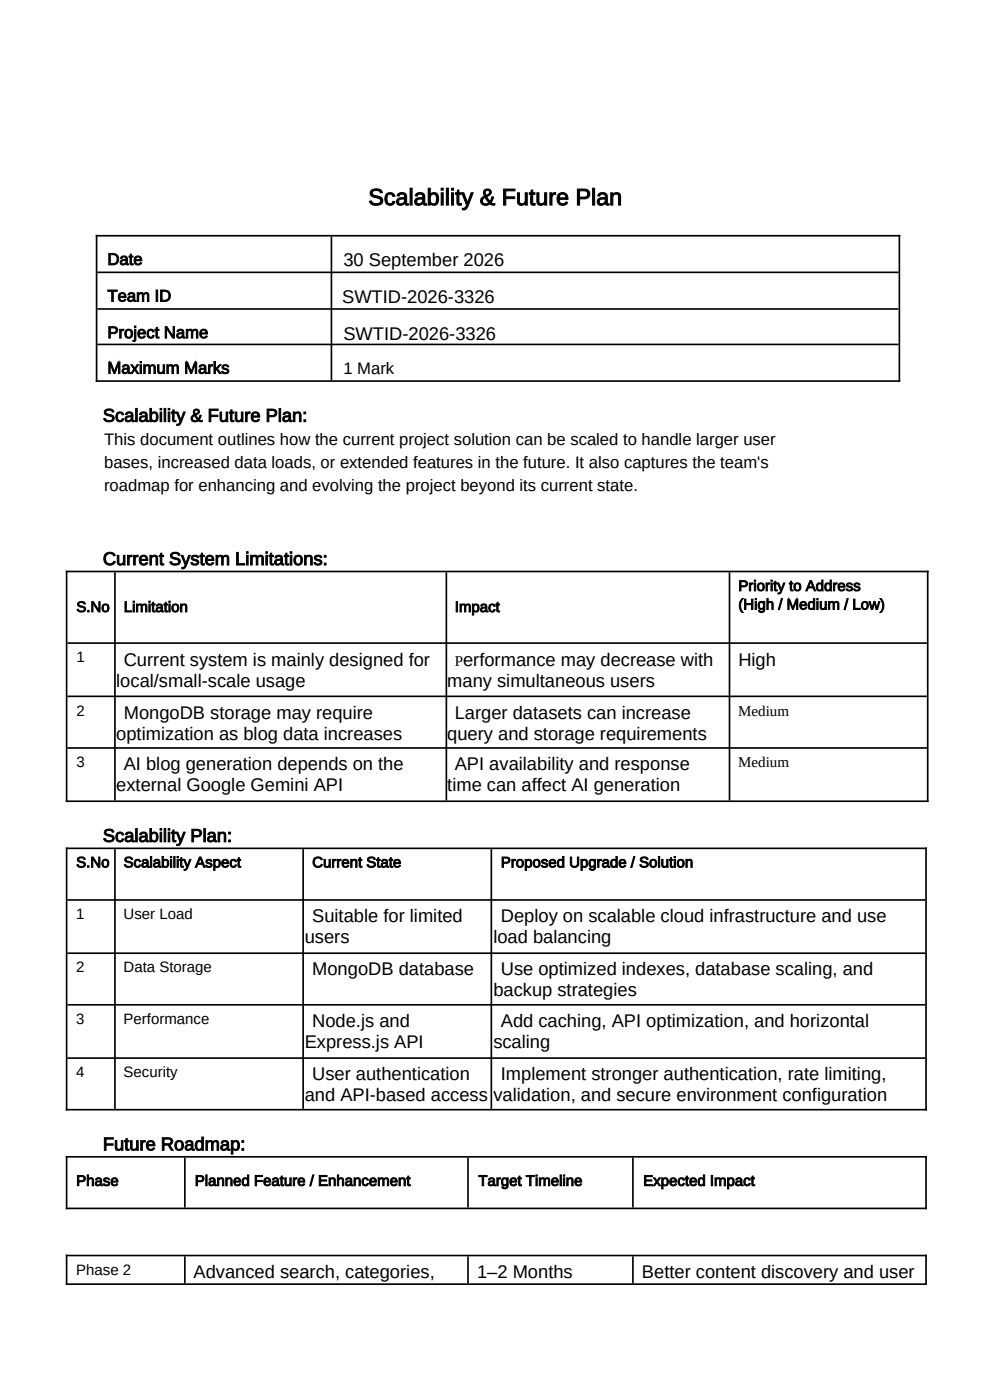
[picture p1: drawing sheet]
<svg xmlns="http://www.w3.org/2000/svg" width="210mm" height="297mm" viewBox="0 0 210 297" stroke-linecap="round" stroke-linejoin="round" font-family="sans-serif">
<defs><g id="words">
<text font-size="4.9" x="78" y="43.5">Scalability &amp; Future Plan</text>
<g font-size="3.9">
<text x="72.7" y="56.4">30 September 2026</text>
<text x="72.5" y="64.2">SWTID-2026-3326</text>
<text x="72.7" y="72">SWTID-2026-3326</text>
<text x="21.8" y="89.4">Scalability &amp; Future Plan:</text>
<text x="21.8" y="119.7">Current System Limitations:</text>
<text x="26.2" y="141">Current system is mainly designed for</text>
<text x="98.1" y="141">erformance may decrease with</text>
<text x="156.4" y="141">High</text>
<text x="24.6" y="145.5">local/small-scale usage</text>
<text x="94.7" y="145.5">many simultaneous users</text>
<text x="26.2" y="152.3">MongoDB storage may require</text>
<text x="96.3" y="152.3">Larger datasets can increase</text>
<text x="24.6" y="156.8">optimization as blog data increases</text>
<text x="94.7" y="156.8">query and storage requirements</text>
<text x="24.6" y="167.7">external Google Gemini API</text>
<text x="26.2" y="163.3">AI blog generation depends on the</text>
<text x="94.7" y="167.7">time can affect AI generation</text>
<text x="96.3" y="163.3">API availability and response</text>
<text x="21.8" y="178.4">Scalability Plan:</text>
<text x="66.1" y="195.4">Suitable for limited</text>
<text x="106.1" y="195.4">Deploy on scalable cloud infrastructure and use</text>
<text x="64.5" y="199.9">users</text>
<text x="104.5" y="199.9">load balancing</text>
<text x="66.1" y="206.7">MongoDB database</text>
<text x="106.1" y="206.7">Use optimized indexes, database scaling, and</text>
<text x="104.5" y="211.1">backup strategies</text>
<text x="66.1" y="217.6">Node.js and</text>
<text x="106.1" y="217.6">Add caching, API optimization, and horizontal</text>
<text x="64.5" y="222.1">Express.js API</text>
<text x="104.5" y="222.1">scaling</text>
<text x="64.5" y="233.4">and API-based access</text>
<text x="66.1" y="228.9">User authentication</text>
<text x="104.5" y="233.4">validation, and secure environment configuration</text>
<text x="106.1" y="228.9">Implement stronger authentication, rate limiting,</text>
<text x="21.8" y="243.8">Future Roadmap:</text>
<text x="41" y="270.8">Advanced search, categories,</text>
<text x="101.1" y="270.8">1–2 Months</text>
<text x="136" y="270.8">Better content discovery and user</text>
</g>
<g font-size="3.5">
<text x="22.8" y="56.1">Date</text>
<text x="22.8" y="63.9">Team ID</text>
<text x="22.8" y="71.7">Project Name</text>
<text x="22.8" y="79.2">Maximum Marks</text>
<text x="72.7" y="79.2">1 Mark</text>
<text x="22" y="94.3">This document outlines how the current project solution can be scaled to handle larger user</text>
<text x="22" y="99.2">bases, increased data loads, or extended features in the future. It also captures the team's</text>
<text x="22" y="104.1">roadmap for enhancing and evolving the project beyond its current state.</text>
</g>
<g font-size="3.2">
<text x="156.4" y="125.2">Priority to Address</text>
<text x="16.2" y="129.7">S.No</text>
<text x="26.2" y="129.7">Limitation</text>
<text x="96.3" y="129.7">Impact</text>
<text x="156.4" y="129.2">(High / Medium / Low)</text>
<text x="16.2" y="140.4">1</text>
<text x="96.3" y="141">P</text>
<text x="16.2" y="151.7">2</text>
<text x="156.4" y="151.7">Medium</text>
<text x="16.2" y="162.6">3</text>
<text x="156.4" y="162.6">Medium</text>
<text x="16.1" y="183.8">S.No</text>
<text x="26.2" y="183.8">Scalability Aspect</text>
<text x="66.1" y="183.8">Current State</text>
<text x="106.1" y="183.8">Proposed Upgrade / Solution</text>
<text x="16.1" y="194.7">1</text>
<text x="26.2" y="194.7">User Load</text>
<text x="16.1" y="206">2</text>
<text x="26.2" y="206">Data Storage</text>
<text x="16.1" y="217">3</text>
<text x="26.2" y="217">Performance</text>
<text x="16.1" y="228.3">4</text>
<text x="26.2" y="228.3">Security</text>
<text x="16.1" y="251.3">Phase</text>
<text x="41.3" y="251.3">Planned Feature / Enhancement</text>
<text x="101.3" y="251.3">Target Timeline</text>
<text x="136.2" y="251.3">Expected Impact</text>
<text x="16.1" y="270.1">Phase 2</text>
</g>
</g></defs>
<path d="M0 296.7h210" fill="none" stroke="#f7f7f7" stroke-width=".21"/>
<g fill="none" stroke="#000" stroke-width=".35">
<path d="M20.3 50h170.4M20.5 49.8v31.1M20.6 57.7h169.7M70.2 50.1v30.5M190.5 49.8v31.1M20.6 65.5h169.7M20.6 73h169.7M20.3 80.8h170.4M13.9 121.1h182.8M14.1 120.9v49.1M14.3 136.3h182M24.3 121.3v48.3"/>
<path d="M94.5 121.3v48.3M154.5 121.3v48.3M196.5 120.9v49.1M14.3 147.6h182M14.3 158.5h182M13.9 169.8h182.8M13.9 179.8h182.4M14.1 179.6v55.7M24.3 180v55M64.2 180v55M104.1 180v55M196.1 179.6v55.7"/>
<path d="M14.3 190.7h181.7M14.3 202h181.7M14.3 212.9h181.7M13.9 235.2h182.4M14.3 224.2h181.7M13.9 245.1h182.4M13.9 256.1h182.4M14.1 245v11.3M39.2 245.3v10.6M99.1 245.3v10.6M134.1 245.3v10.6M196.1 245v11.3"/>
<path d="M13.9 266.1h182.4M13.9 272.1h182.4M14.1 265.9v6.4M39.2 266.2v5.8M99.1 266.2v5.8M134.1 266.2v5.8M196.1 265.9v6.4"/>
</g>
<use href="#words"/>
</svg>
